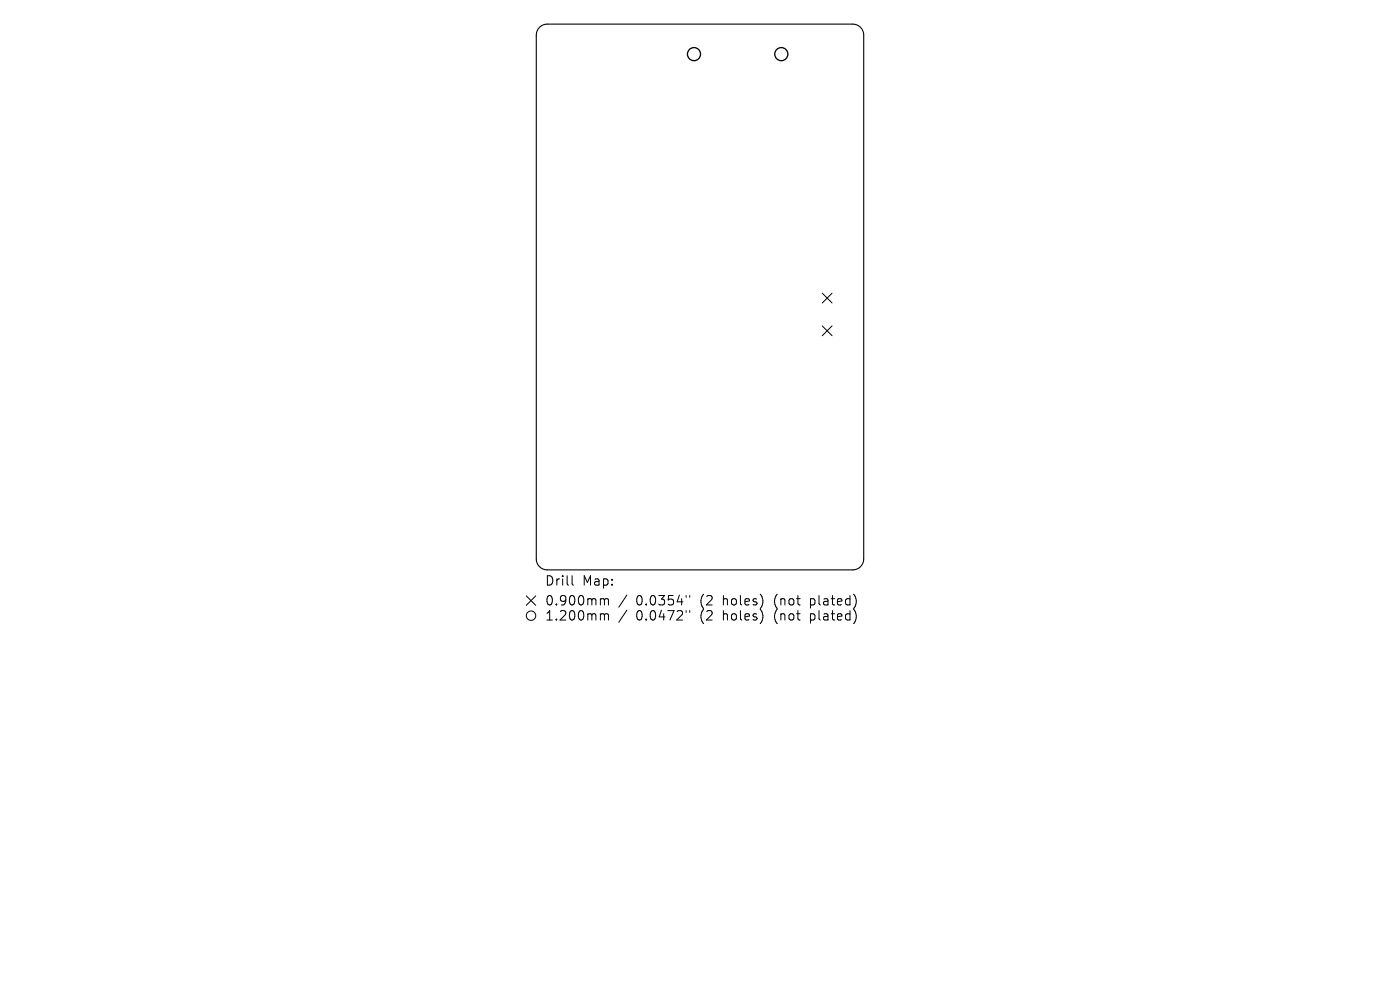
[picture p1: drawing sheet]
<svg xmlns="http://www.w3.org/2000/svg" width="297mm" height="210mm" viewBox="0 0 297 210" stroke-linecap="round" stroke-linejoin="round" font-family="sans-serif">
<defs><g id="words">
<g font-size="2.8">
<text x="115.7" y="124.5">Drill</text>
<text x="123.6" y="124.5">Map:</text>
<text x="115.7" y="128.7">0.900mm</text>
<text x="115.7" y="131.9">1.200mm</text>
<text x="134.9" y="128.7">0.0354&quot;</text>
<text x="134.9" y="131.9">0.0472&quot;</text>
<text x="148.5" y="128.7">(2</text>
<text x="148.5" y="131.9">(2</text>
<text x="153.4" y="128.7">holes)</text>
<text x="153.4" y="131.9">holes)</text>
<text x="164.3" y="128.7">(not</text>
<text x="164.3" y="131.9">(not</text>
<text x="172.1" y="128.7">plated)</text>
<text x="172.1" y="131.9">plated)</text>
</g>
</g></defs>
<path d="M114.5 5.8a2.31 2.31 0 0 1 1.6-.7h64.8a2.32 2.32 0 0 1 2.3 2.3v111.2a2.32 2.32 0 0 1-2.3 2.3h-64.8a2.31 2.31 0 0 1-2.3-2.3v-111.2a2.31 2.31 0 0 1 .7-1.6z" fill="none" stroke="#000" stroke-width=".23"/>
<g fill="none" stroke="#000" stroke-width=".21">
<path d="M174.4 62.2l2.1 2.1M174.4 69.1l2.1 2.1M176.5 62.2l-2.1 2.1M176.5 69.1l-2.1 2.1M111.7 126.4l2 2M113.7 126.4l-2 2M121.4 122.1v1.7l.3 .3M127.9 127l.3 .3M127.9 130.2l.3 .3M128.2 127.3v1M128.2 130.5v1M128.2 127.3l.3-.3 .5 .1 .1 1.2"/>
<path d="M128.2 130.5l.3-.3 .5 .1 .1 1.2M133 126.2l-1.7 2.6M133 129.4l-1.7 2.6M145.6 126.3v.4M145.6 129.5v.4M146.3 126.3v.4M146.3 129.5v.4M161.7 126.9v1.3M161.7 130.1v1.3M181.2 126.1a2.35 2.35 0 0 1 0 2.9M181.2 129.3a2.35 2.35 0 0 1 0 2.9"/>
<circle cx="112.7" cy="130.6" r="1"/>
</g>
<g fill="none" stroke="#000" stroke-width=".28">
<circle cx="147.2" cy="11.5" r="1.39"/>
<circle cx="165.8" cy="11.5" r="1.39"/>
</g>
<use href="#words"/>
</svg>
